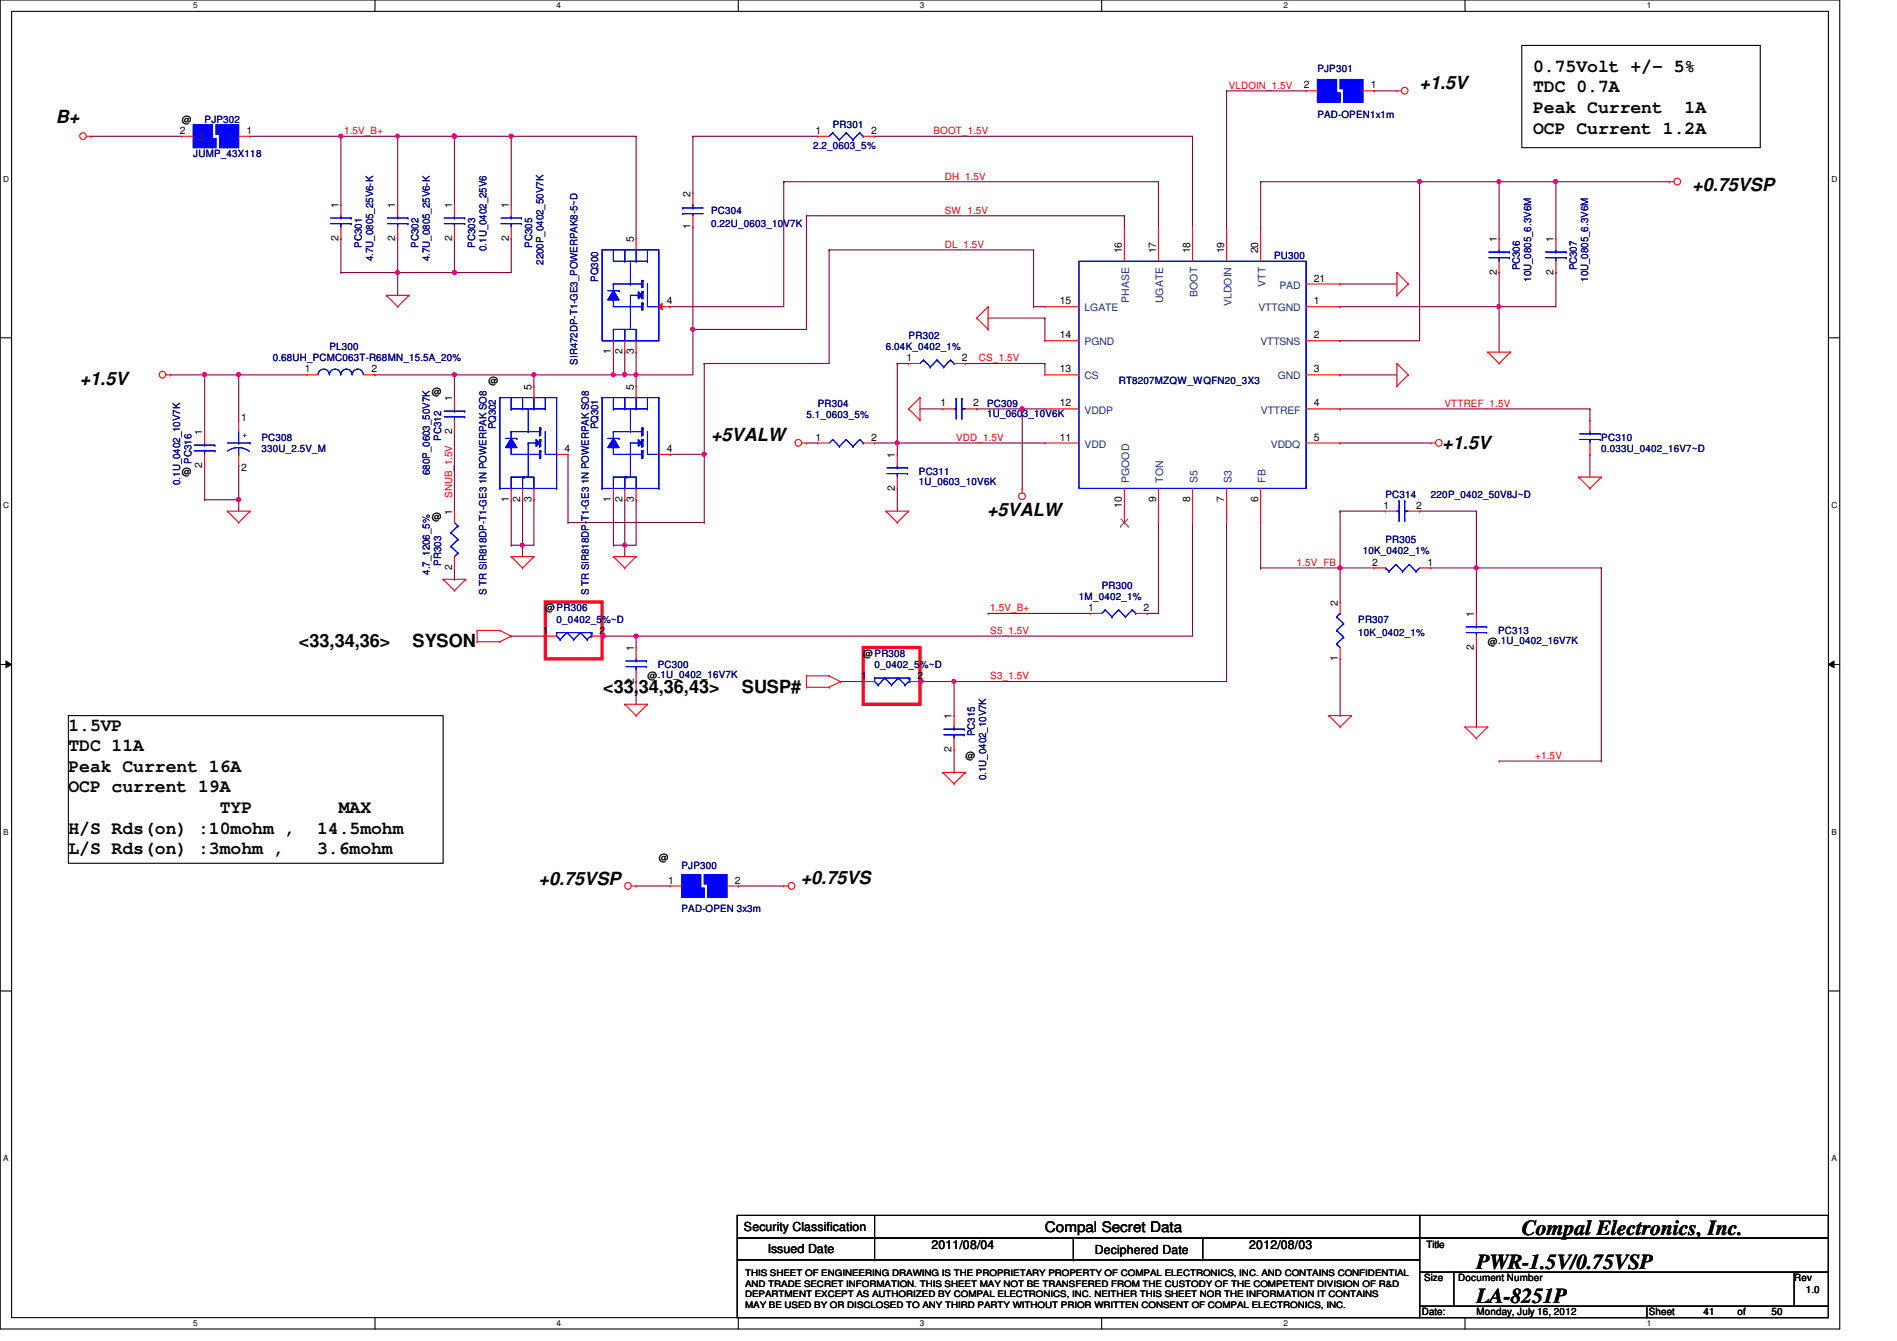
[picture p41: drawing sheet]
<svg xmlns="http://www.w3.org/2000/svg" width="297mm" height="210mm" viewBox="0 0 297 210" stroke-linecap="round" stroke-linejoin="round" font-family="sans-serif">
<defs><g id="words">
<g font-size="3.3">
<text x="238.3" y="193.3">Compal Electronics, Inc.</text>
<text x="231.2" y="204">LA-8251P</text>
<text x="231.2" y="198.6">PWR-1.5V/0.75VSP</text>
</g>
<g font-size="2.8">
<text x="240.1" y="11.3">0.75Volt +/- 5%</text>
<text x="222.3" y="14">+1.5V</text>
<text x="240.1" y="14.5">TDC 0.7A</text>
<text x="240.1" y="17.7">Peak Current</text>
<text x="263.8" y="17.7">1A</text>
<text x="8.8" y="19.3">B+</text>
<text x="240.1" y="20.9">OCP Current 1.2A</text>
<text x="265" y="30">+0.75VSP</text>
<text x="12.5" y="60.2">+1.5V</text>
<text x="111.3" y="69.1">+5VALW</text>
<text x="225.8" y="70.3">+1.5V</text>
<text x="154.6" y="80.8">+5VALW</text>
<text x="46.8" y="101.3">&lt;33,34,36&gt;</text>
<text x="64.6" y="101.3">SYSON</text>
<text x="94.4" y="108.4">&lt;33,34,36,43&gt;</text>
<text x="116.2" y="108.4">SUSP#</text>
<text x="10.7" y="114.4">1.5VP</text>
<text x="10.7" y="117.6">TDC 11A</text>
<text x="10.7" y="120.8">Peak Current 16A</text>
<text x="10.7" y="124">OCP current 19A</text>
<text x="10.7" y="130.5">H/S Rds(on) :10mohm ,</text>
<text x="34.4" y="127.3">TYP</text>
<text x="49.7" y="130.5">14.5mohm</text>
<text x="53" y="127.3">MAX</text>
<text x="10.7" y="133.7">L/S Rds(on) :3mohm ,</text>
<text x="49.7" y="133.7">3.6mohm</text>
<text x="84.3" y="138.6">+0.75VSP</text>
<text x="125.4" y="138.4">+0.75VS</text>
</g>
<text font-size="2.3" x="163.6" y="192.9">Compal Secret Data</text>
<g font-size="1.9">
<text x="116.5" y="192.7">Security Classification</text>
<text x="120.2" y="196.1">Issued Date</text>
<text x="145.8" y="195.6">2011/08/04</text>
<text x="171.4" y="196.3">Deciphered Date</text>
<text x="195.6" y="195.6">2012/08/03</text>
</g>
<g font-size="1.6" fill="#000080">
<text x="206.3" y="11.2">PJP301</text>
<text x="32" y="19.2">PJP302</text>
<text x="127.3" y="23.3">2.2_0603_5%</text>
<text x="130.4" y="20.1">PR301</text>
<text x="206.3" y="18.5">PAD-OPEN1x1m</text>
<text x="30.3" y="24.6">JUMP_43X118</text>
<text x="111.3" y="33.4">PC304</text>
<text x="111.3" y="35.6">0.22U_0603_10V7K</text>
<text x="56.6" y="38.8" transform="rotate(-90 56.6 38.8)">PC301</text>
<text x="58.4" y="40.9" transform="rotate(-90 58.4 40.9)">4.7U_0805_25V6-K</text>
<text x="65.5" y="38.8" transform="rotate(-90 65.5 38.8)">PC302</text>
<text x="67.3" y="40.9" transform="rotate(-90 67.3 40.9)">4.7U_0805_25V6-K</text>
<text x="74.4" y="38.8" transform="rotate(-90 74.4 38.8)">PC303</text>
<text x="76.2" y="39.3" transform="rotate(-90 76.2 39.3)">0.1U_0402_25V6</text>
<text x="83.3" y="38.8" transform="rotate(-90 83.3 38.8)">PC305</text>
<text x="85.1" y="41.4" transform="rotate(-90 85.1 41.4)">2200P_0402_50V7K</text>
<text x="199.5" y="40.6">PU300</text>
<text x="93.6" y="44.1" transform="rotate(-90 93.6 44.1)">PQ300</text>
<text x="238" y="42.3" transform="rotate(-90 238 42.3)">PC306</text>
<text x="239.8" y="44.1" transform="rotate(-90 239.8 44.1)">10U_0805_6.3V6M</text>
<text x="246.9" y="42.3" transform="rotate(-90 246.9 42.3)">PC307</text>
<text x="248.7" y="44.1" transform="rotate(-90 248.7 44.1)">10U_0805_6.3V6M</text>
<text x="142.3" y="53">PR302</text>
<text x="42.7" y="56.6">0.68UH_PCMC063T-R68MN_15.5A_20%</text>
<text x="51.6" y="54.8">PL300</text>
<text x="90.4" y="57.1" transform="rotate(-90 90.4 57.1)">SIR472DP-T1-GE3_POWERPAK8-5~D</text>
<text x="138.7" y="54.8">6.04K_0402_1%</text>
<text x="126.3" y="65.4">5.1_0603_5%</text>
<text x="128.1" y="63.7">PR304</text>
<text x="154.6" y="63.7">PC309</text>
<text x="154.6" y="65.3">1U_0603_10V6K</text>
<text x="175.2" y="60.1">RT8207MZQW_WQFN20_3X3</text>
<text x="40.9" y="69">PC308</text>
<text x="40.9" y="70.8">330U_2.5V_M</text>
<text x="69.1" y="69" transform="rotate(-90 69.1 69)">PC312</text>
<text x="77.6" y="67.2" transform="rotate(-90 77.6 67.2)">PQ302</text>
<text x="93.6" y="67.2" transform="rotate(-90 93.6 67.2)">PQ301</text>
<text x="250.7" y="69">PC310</text>
<text x="250.7" y="70.8">0.033U_0402_16V7~D</text>
<text x="28.2" y="75.9" transform="rotate(-90 28.2 75.9)">0.1U_0402_10V7K</text>
<text x="30" y="72.6" transform="rotate(-90 30 72.6)">PC316</text>
<text x="67.3" y="74.3" transform="rotate(-90 67.3 74.3)">680P_0603_50V7K</text>
<text x="143.9" y="74.3">PC311</text>
<text x="143.9" y="75.9">1U_0603_10V6K</text>
<text x="217" y="77.9">PC314</text>
<text x="224.1" y="77.9">220P_0402_50V8J~D</text>
<text x="67.3" y="90" transform="rotate(-90 67.3 90)">4.7_1206_5%</text>
<text x="69.1" y="88.6" transform="rotate(-90 69.1 88.6)">PR303</text>
<text x="213.4" y="86.8">10K_0402_1%</text>
<text x="217" y="85">PR305</text>
<text x="76.2" y="93.2" transform="rotate(-90 76.2 93.2)">S TR SIR818DP-T1-GE3 1N POWERPAK SO8</text>
<text x="92.2" y="93.2" transform="rotate(-90 92.2 93.2)">S TR SIR818DP-T1-GE3 1N POWERPAK SO8</text>
<text x="168.9" y="93.9">1M_0402_1%</text>
<text x="172.5" y="92.1">PR300</text>
<text x="87.2" y="97.5">0_0402_5%~D</text>
<text x="212.7" y="97.5">PR307</text>
<text x="212.7" y="99.6">10K_0402_1%</text>
<text x="234.6" y="99.2">PC313</text>
<text x="103" y="104.6">PC300</text>
<text x="136.9" y="104.6">0_0402_5%~D</text>
<text x="152.7" y="115.2" transform="rotate(-90 152.7 115.2)">PC315</text>
<text x="154.4" y="122.1" transform="rotate(-90 154.4 122.1)">0.1U_0402_10V7K</text>
<text x="106.7" y="136">PJP300</text>
<text x="106.7" y="142.8">PAD-OPEN 3x3m</text>
</g>
<g font-size="1.6" fill="#f00">
<text x="192.4" y="13.9">VLDOIN_1.5V</text>
<text x="53.9" y="21">1.5V_B+</text>
<text x="146.2" y="21">BOOT_1.5V</text>
<text x="148" y="28.1">DH_1.5V</text>
<text x="148" y="33.4">SW_1.5V</text>
<text x="148" y="38.8">DL_1.5V</text>
<text x="153.3" y="56.6">CS_1.5V</text>
<text x="226.2" y="63.7">VTTREF_1.5V</text>
<text x="149.7" y="69">VDD_1.5V</text>
<text x="70.8" y="77.9" transform="rotate(-90 70.8 77.9)">SNUB_1.5V</text>
<text x="203.1" y="88.6">1.5V_FB</text>
<text x="155.1" y="95.7">1.5V_B+</text>
<text x="155.1" y="99.2">S5_1.5V</text>
<text x="155.1" y="106.3">S3_1.5V</text>
<text x="240.4" y="118.8">+1.5V</text>
</g>
<g font-size="1.6">
<text x="204.2" y="13.8">2</text>
<text x="214.6" y="13.8">1</text>
<text x="28.1" y="21">2</text>
<text x="28.5" y="19.2">@</text>
<text x="38.6" y="21">1</text>
<text x="127.7" y="21">1</text>
<text x="136.4" y="21">2</text>
<text x="53" y="32.6" transform="rotate(-90 53 32.6)">1</text>
<text x="61.9" y="32.6" transform="rotate(-90 61.9 32.6)">1</text>
<text x="70.8" y="32.6" transform="rotate(-90 70.8 32.6)">1</text>
<text x="79.7" y="32.6" transform="rotate(-90 79.7 32.6)">1</text>
<text x="108.1" y="35.9" transform="rotate(-90 108.1 35.9)">1</text>
<text x="108.1" y="30.8" transform="rotate(-90 108.1 30.8)">2</text>
<text x="53" y="37.7" transform="rotate(-90 53 37.7)">2</text>
<text x="61.9" y="37.7" transform="rotate(-90 61.9 37.7)">2</text>
<text x="70.8" y="37.7" transform="rotate(-90 70.8 37.7)">2</text>
<text x="79.7" y="37.7" transform="rotate(-90 79.7 37.7)">2</text>
<text x="99.2" y="37.9" transform="rotate(-90 99.2 37.9)">5</text>
<text x="175.7" y="39.7" transform="rotate(-90 175.7 39.7)">16</text>
<text x="181" y="39.7" transform="rotate(-90 181 39.7)">17</text>
<text x="186.3" y="39.7" transform="rotate(-90 186.3 39.7)">18</text>
<text x="191.7" y="39.7" transform="rotate(-90 191.7 39.7)">19</text>
<text x="197" y="39.7" transform="rotate(-90 197 39.7)">20</text>
<text x="234.4" y="37.9" transform="rotate(-90 234.4 37.9)">1</text>
<text x="243.2" y="37.9" transform="rotate(-90 243.2 37.9)">1</text>
<text x="104.4" y="47.6">4</text>
<text x="165.9" y="47.6">15</text>
<text x="205.7" y="47.6">1</text>
<text x="205.7" y="44.1">21</text>
<text x="234.4" y="43" transform="rotate(-90 234.4 43)">2</text>
<text x="243.2" y="43" transform="rotate(-90 243.2 43)">2</text>
<text x="165.9" y="53">14</text>
<text x="205.7" y="53">2</text>
<text x="47.7" y="58.3">1</text>
<text x="58.2" y="58.3">2</text>
<text x="95.7" y="55.5" transform="rotate(-90 95.7 55.5)">1</text>
<text x="97.4" y="55.5" transform="rotate(-90 97.4 55.5)">2</text>
<text x="99.2" y="55.5" transform="rotate(-90 99.2 55.5)">3</text>
<text x="141.9" y="56.5">1</text>
<text x="150.6" y="56.5">2</text>
<text x="165.9" y="58.3">13</text>
<text x="205.7" y="58.3">3</text>
<text x="37.8" y="66">1</text>
<text x="67.6" y="61.9">@</text>
<text x="70.8" y="62.8" transform="rotate(-90 70.8 62.8)">1</text>
<text x="76.5" y="60.1">@</text>
<text x="83.2" y="61" transform="rotate(-90 83.2 61)">5</text>
<text x="99.2" y="61" transform="rotate(-90 99.2 61)">5</text>
<text x="147.3" y="63.6">1</text>
<text x="152.4" y="63.6">2</text>
<text x="165.9" y="63.6">12</text>
<text x="205.7" y="63.6">4</text>
<text x="31.7" y="68.1" transform="rotate(-90 31.7 68.1)">1</text>
<text x="70.8" y="67.9" transform="rotate(-90 70.8 67.9)">2</text>
<text x="88.4" y="70.7">4</text>
<text x="104.4" y="70.7">4</text>
<text x="127.7" y="69">1</text>
<text x="136.4" y="69">2</text>
<text x="140.1" y="71.7" transform="rotate(-90 140.1 71.7)">1</text>
<text x="165.9" y="69">11</text>
<text x="205.7" y="69">5</text>
<text x="28.5" y="74.3">@</text>
<text x="31.7" y="73.2" transform="rotate(-90 31.7 73.2)">2</text>
<text x="37.8" y="73.8">2</text>
<text x="140.1" y="76.8" transform="rotate(-90 140.1 76.8)">2</text>
<text x="67.6" y="81.4">@</text>
<text x="70.8" y="80.6" transform="rotate(-90 70.8 80.6)">1</text>
<text x="79.7" y="78.6" transform="rotate(-90 79.7 78.6)">1</text>
<text x="81.4" y="78.6" transform="rotate(-90 81.4 78.6)">2</text>
<text x="83.2" y="78.6" transform="rotate(-90 83.2 78.6)">3</text>
<text x="95.7" y="78.6" transform="rotate(-90 95.7 78.6)">1</text>
<text x="97.4" y="78.6" transform="rotate(-90 97.4 78.6)">2</text>
<text x="99.2" y="78.6" transform="rotate(-90 99.2 78.6)">3</text>
<text x="175.7" y="79.5" transform="rotate(-90 175.7 79.5)">10</text>
<text x="181" y="78.6" transform="rotate(-90 181 78.6)">9</text>
<text x="186.3" y="78.6" transform="rotate(-90 186.3 78.6)">8</text>
<text x="191.7" y="78.6" transform="rotate(-90 191.7 78.6)">7</text>
<text x="197" y="78.6" transform="rotate(-90 197 78.6)">6</text>
<text x="216.6" y="79.6">1</text>
<text x="221.7" y="79.6">2</text>
<text x="70.8" y="89.2" transform="rotate(-90 70.8 89.2)">2</text>
<text x="214.8" y="88.5">2</text>
<text x="223.5" y="88.5">1</text>
<text x="85.4" y="95.7">@PR306</text>
<text x="170.4" y="95.6">1</text>
<text x="179.1" y="95.6">2</text>
<text x="209.5" y="94.8" transform="rotate(-90 209.5 94.8)">2</text>
<text x="85" y="99.2">1</text>
<text x="93.9" y="99.2">2</text>
<text x="99.2" y="101.9" transform="rotate(-90 99.2 101.9)">1</text>
<text x="230.8" y="101.7" transform="rotate(-90 230.8 101.7)">2</text>
<text x="230.8" y="96.6" transform="rotate(-90 230.8 96.6)">1</text>
<text x="233" y="101">@.1U_0402_16V7K</text>
<text x="99.2" y="107" transform="rotate(-90 99.2 107)">2</text>
<text x="101.4" y="106.3">@.1U_0402_16V7K</text>
<text x="134.8" y="106.3">1</text>
<text x="135.2" y="102.8">@PR308</text>
<text x="143.7" y="106.3">2</text>
<text x="209.5" y="103.5" transform="rotate(-90 209.5 103.5)">1</text>
<text x="149" y="112.6" transform="rotate(-90 149 112.6)">1</text>
<text x="149" y="117.7" transform="rotate(-90 149 117.7)">2</text>
<text x="151.2" y="118.8">@</text>
<text x="103.2" y="134.8">@</text>
<text x="104.6" y="138.3">1</text>
<text x="115.1" y="138.3">2</text>
<text x="223.3" y="195.4">Title</text>
<text x="223" y="200.6">Size</text>
<text x="228.3" y="200.6">Document Number</text>
<text x="281" y="200.6">Rev</text>
<text x="282.7" y="202.4">1.0</text>
<text x="222.6" y="205.9">Date:</text>
<text x="231.2" y="205.9">Monday, July 16, 2012</text>
<text x="258.2" y="205.9">Sheet</text>
<text x="266.7" y="205.9">41</text>
<text x="272.1" y="205.9">of</text>
<text x="277.4" y="205.9">50</text>
</g>
<g font-size="1.6" fill="#004080">
<text x="31.2" y="22.1">2</text>
<text x="35.6" y="22.1">1</text>
<text x="176.8" y="47.4" transform="rotate(-90 176.8 47.4)">PHASE</text>
<text x="182.2" y="47.5" transform="rotate(-90 182.2 47.5)">UGATE</text>
<text x="187.5" y="46.4" transform="rotate(-90 187.5 46.4)">BOOT</text>
<text x="192.8" y="47.9" transform="rotate(-90 192.8 47.9)">VLDOIN</text>
<text x="198.2" y="44.9" transform="rotate(-90 198.2 44.9)">VTT</text>
<text x="200.4" y="45.2">PAD</text>
<text x="169.8" y="48.7">LGATE</text>
<text x="197.1" y="48.7">VTTGND</text>
<text x="169.8" y="54.1">PGND</text>
<text x="169.8" y="59.4">CS</text>
<text x="197.4" y="54.1">VTTSNS</text>
<text x="200.1" y="59.4">GND</text>
<text x="169.8" y="64.7">VDDP</text>
<text x="197.4" y="64.7">VTTREF</text>
<text x="169.8" y="70.1">VDD</text>
<text x="199" y="70.1">VDDQ</text>
<text x="176.8" y="75.6" transform="rotate(-90 176.8 75.6)">PGOOD</text>
<text x="182.2" y="75.6" transform="rotate(-90 182.2 75.6)">TON</text>
<text x="187.5" y="75.6" transform="rotate(-90 187.5 75.6)">S5</text>
<text x="192.8" y="75.6" transform="rotate(-90 192.8 75.6)">S3</text>
<text x="198.2" y="75.6" transform="rotate(-90 198.2 75.6)">FB</text>
</g>
<text font-size="1.6" fill="#00f" x="37.9" y="68.6">+</text>
<g font-size="1.4">
<text x="116.7" y="201.4">AND TRADE SECRET INFORMATION. THIS SHEET MAY NOT BE TRANSFERED FROM THE CUSTODY OF THE COMPETENT DIVISION OF R&amp;D</text>
<text x="116.7" y="203">DEPARTMENT EXCEPT AS AUTHORIZED BY COMPAL ELECTRONICS, INC. NEITHER THIS SHEET NOR THE INFORMATION IT CONTAINS</text>
<text x="116.7" y="199.7">THIS SHEET OF ENGINEERING DRAWING IS THE PROPRIETARY PROPERTY OF COMPAL ELECTRONICS, INC. AND CONTAINS CONFIDENTIAL</text>
<text x="116.7" y="204.7">MAY BE USED BY OR DISCLOSED TO ANY THIRD PARTY WITHOUT PRIOR WRITTEN CONSENT OF COMPAL ELECTRONICS, INC.</text>
</g>
<g font-size="1.3">
<text x="30.3" y="1.3">5</text>
<text x="87.2" y="1.3">4</text>
<text x="144.1" y="1.3">3</text>
<text x="201" y="1.3">2</text>
<text x="257.8" y="1.3">1</text>
<text x=".5" y="28.4">D</text>
<text x="286.8" y="28.4">D</text>
<text x=".5" y="79.5">C</text>
<text x="286.8" y="79.5">C</text>
<text x=".5" y="130.7">B</text>
<text x="286.8" y="130.7">B</text>
<text x=".5" y="181.8">A</text>
<text x="286.8" y="181.8">A</text>
<text x="30.3" y="207.6">5</text>
<text x="87.2" y="207.6">4</text>
<text x="144.1" y="207.6">3</text>
<text x="201" y="207.6">2</text>
<text x="257.8" y="207.6">1</text>
</g>
</g></defs>
<path d="M0 0h288.1v208h-288.1zM1.8 1.8h284.5v204.4h-284.5z" fill="none" stroke="#000" stroke-width=".17"/>
<g fill="#fff">
<path d="M30.3 .2h.6v1.4h-.6z"/>
<path d="M30.3 206.4h.6v1.4h-.6z"/>
</g>
<path d="M58.7 0v1.8M58.7 206.2v1.8" fill="none" stroke="#000" stroke-width=".17"/>
<g fill="#fff">
<path d="M87.2 .2h.6v1.4h-.6z"/>
<path d="M87.2 206.4h.6v1.4h-.6z"/>
</g>
<path d="M115.6 0v1.8M115.6 206.2v1.8" fill="none" stroke="#000" stroke-width=".17"/>
<g fill="#fff">
<path d="M144.1 .2h.6v1.4h-.6z"/>
<path d="M144.1 206.4h.6v1.4h-.6z"/>
</g>
<path d="M172.5 0v1.8M172.5 206.2v1.8" fill="none" stroke="#000" stroke-width=".17"/>
<g fill="#fff">
<path d="M201 .2h.6v1.4h-.6z"/>
<path d="M201 206.4h.6v1.4h-.6z"/>
</g>
<path d="M229.4 0v1.8M229.4 206.2v1.8" fill="none" stroke="#000" stroke-width=".17"/>
<g fill="#fff">
<path d="M257.8 .2h.7v1.4h-.7z"/>
<path d="M257.8 206.4h.7v1.4h-.7z"/>
<path d="M.5 27.3h.9v1.4h-.9z"/>
<path d="M286.8 27.3h.9v1.4h-.9z"/>
<path d="M.5 78.4h.9v1.4h-.9z"/>
<path d="M286.8 78.4h.9v1.4h-.9z"/>
</g>
<path d="M0 52.9h1.8M286.3 52.9h1.8" fill="none" stroke="#000" stroke-width=".17"/>
<g fill="#fff">
<path d="M.5 129.5h.8v1.4h-.8z"/>
<path d="M286.8 129.5h.8v1.4h-.8z"/>
</g>
<path d="M0 104h1.8M286.3 104h1.8" fill="none" stroke="#000" stroke-width=".17"/>
<path d="M.9 103.5l.9 .5-.9 .5zM286.3 104l.9-.5v1z" fill="#000"/>
<path d="M.9 103.5l.9 .5-.9 .5zM286.3 104l.9-.5v1z" fill="none" stroke="#000" stroke-width=".16"/>
<g fill="#fff">
<path d="M.5 180.6h.8v1.4h-.8z"/>
<path d="M286.8 180.6h.8v1.4h-.8z"/>
</g>
<path d="M238.3 7.1h37.3v16h-37.3zM10.7 112h58.7v23.1h-58.7zM0 155.1h1.8M286.3 155.1h1.8" fill="none" stroke="#000" stroke-width=".17"/>
<path d="M85.4 94.2h8.9v8.9h-8.9zM135.2 101.3h8.9v8.9h-8.9z" fill="none" stroke="#f00" stroke-width=".51"/>
<path d="M97.8 55.1h.1M97.8 58.7h.1M97.8 58.7h10.7M97.8 55.1v3.6M99.6 58.7h.1" fill="none" stroke="#800040" stroke-width=".17"/>
<circle cx="99.6" cy="58.6" r=".32" fill="#f0f"/>
<circle cx="99.6" cy="58.6" r=".32" fill="none" stroke="#f0f" stroke-width=".17"/>
<circle cx="97.8" cy="58.6" r=".32" fill="#f0f"/>
<circle cx="97.8" cy="58.6" r=".32" fill="none" stroke="#f0f" stroke-width=".17"/>
<path d="M181.4 28.4h.1M181.4 28.4v7.2M83.6 58.7h.1M96.1 55.1h.1M96.1 55.1v3.6h-12.5M99.6 58.7h.1M99.6 58.7v1.8" fill="none" stroke="#800040" stroke-width=".17"/>
<circle cx="96" cy="58.6" r=".32" fill="#f0f"/>
<circle cx="96" cy="58.6" r=".32" fill="none" stroke="#f0f" stroke-width=".17"/>
<circle cx="83.6" cy="58.6" r=".32" fill="#f0f"/>
<circle cx="83.6" cy="58.6" r=".32" fill="none" stroke="#f0f" stroke-width=".17"/>
<g fill="none" stroke="#800040" stroke-width=".17">
<path d="M192.1 14.2h.1M192.1 14.2v21.4M122.7 28.4h.1M122.7 28.4h58.7M122.7 28.4v19.6M176.1 33.8h.1M176.1 33.8v1.8M197.4 28.4h.1M197.4 28.4h24.9M96.1 58.7h.1M96.1 58.7h1.7M110.3 56.9h.1"/>
<path d="M110.3 56.9v14.2M154.7 49.8h.1M154.7 49.8h8.9M152.9 64h.1M152.9 64h7.2M149.4 106.7h.1M149.4 106.7h42.7"/>
</g>
<circle cx="149.4" cy="106.7" r=".32" fill="#f0f"/>
<circle cx="149.4" cy="106.7" r=".32" fill="none" stroke="#f0f" stroke-width=".17"/>
<g fill="none" stroke="#800040" stroke-width=".17">
<path d="M126.3 33.8h.1M126.3 33.8h49.8M126.3 33.8v17.8h-17.8M161.8 39.1h.1M161.8 39.1v8.9M197.4 28.4h.1M197.4 28.4v7.2M234.7 28.4h.1M234.7 28.4h8.9M243.6 28.4h.1M243.6 28.4v8.9M108.5 51.6h.1"/>
<path d="M140.5 56.9h.1M140.5 56.9v12.4M151.2 56.9h.1M151.2 56.9h12.4M234.7 48h.1M234.7 48v7.1M99.6 138.7h.1M99.6 138.7h5.3M115.6 138.7h.1M115.6 138.7h7.1"/>
</g>
<circle cx="234.7" cy="48" r=".32" fill="#f0f"/>
<circle cx="234.7" cy="48" r=".32" fill="none" stroke="#f0f" stroke-width=".17"/>
<path d="M80 21.3h.1M80 21.3v10.7M209.8 48h.1M209.8 48h33.8M234.7 42.7h.1M234.7 48h.1M234.7 42.7v5.3M136.9 69.3h.1M136.9 69.3h3.6" fill="none" stroke="#800040" stroke-width=".17"/>
<circle cx="80" cy="21.3" r=".32" fill="#f0f"/>
<circle cx="80" cy="21.3" r=".32" fill="none" stroke="#f0f" stroke-width=".17"/>
<path d="M71.2 21.3h.1M71.2 21.3h8.8" fill="none" stroke="#800040" stroke-width=".17"/>
<circle cx="71.1" cy="21.3" r=".32" fill="#f0f"/>
<circle cx="71.1" cy="21.3" r=".32" fill="none" stroke="#f0f" stroke-width=".17"/>
<path d="M62.3 21.3h.1M62.3 21.3v10.7M129.8 39.1h.1M129.8 39.1h32M129.8 39.1v17.8h-19.5M62.3 42.7h.1M62.3 42.7v3.5M104.9 48h.1M104.9 48h17.8M110.3 56.9h.1M96.1 78.2h.1M96.1 78.2v7.1" fill="none" stroke="#800040" stroke-width=".17"/>
<circle cx="62.2" cy="42.6" r=".32" fill="#f0f"/>
<circle cx="62.2" cy="42.6" r=".32" fill="none" stroke="#f0f" stroke-width=".17"/>
<path d="M53.4 21.3h.1M53.4 37.3h.1M53.4 21.3h17.8M53.4 21.3v10.7M53.4 37.3v5.4M62.3 37.3h.1M62.3 37.3v5.4h-8.9M71.2 21.3h.1M53.4 42.7h.1" fill="none" stroke="#800040" stroke-width=".17"/>
<circle cx="62.2" cy="21.3" r=".32" fill="#f0f"/>
<circle cx="62.2" cy="21.3" r=".32" fill="none" stroke="#f0f" stroke-width=".17"/>
<circle cx="71.1" cy="21.3" r=".32" fill="#f0f"/>
<circle cx="71.1" cy="21.3" r=".32" fill="none" stroke="#f0f" stroke-width=".17"/>
<path d="M37.4 58.7h.1M37.4 58.7h10.6" fill="none" stroke="#800040" stroke-width=".17"/>
<circle cx="37.4" cy="58.6" r=".32" fill="#f0f"/>
<circle cx="37.4" cy="58.6" r=".32" fill="none" stroke="#f0f" stroke-width=".17"/>
<g fill="none" stroke="#800040" stroke-width=".17">
<path d="M108.5 35.6h.1M108.5 21.3h.1M108.5 21.3v8.9M108.5 35.6v16M108.5 21.3h19.6M222.3 28.4h.1M222.3 28.4h12.4M32 58.7h.1M32 58.7h5.4M37.4 58.7h.1M37.4 58.7v7.1M140.5 56.9h.1"/>
<path d="M140.5 56.9h1.8M126.3 69.3h.1M126.3 69.3h1.8M140.5 69.3h.1M140.5 69.3v1.8M249 71.1h.1M249 64h.1M249 64v1.8M249 71.1v3.6"/>
</g>
<circle cx="234.7" cy="28.4" r=".32" fill="#f0f"/>
<circle cx="234.7" cy="28.4" r=".32" fill="none" stroke="#f0f" stroke-width=".17"/>
<path d="M243.6 28.4h.1M243.6 28.4h17.8" fill="none" stroke="#800040" stroke-width=".17"/>
<circle cx="243.6" cy="28.4" r=".32" fill="#f0f"/>
<circle cx="243.6" cy="28.4" r=".32" fill="none" stroke="#f0f" stroke-width=".17"/>
<path d="M234.7 28.4h.1M234.7 28.4v8.9M140.5 69.3h.1M140.5 69.3h23.1" fill="none" stroke="#800040" stroke-width=".17"/>
<circle cx="140.5" cy="69.3" r=".32" fill="#f0f"/>
<circle cx="140.5" cy="69.3" r=".32" fill="none" stroke="#f0f" stroke-width=".17"/>
<path d="M209.8 69.3h.1M209.8 69.3h14.3M80 99.6h.1M80 99.6h5.4M99.6 99.6h.1M99.6 99.6h87.1M99.6 99.6v1.7" fill="none" stroke="#800040" stroke-width=".17"/>
<circle cx="99.6" cy="99.5" r=".32" fill="#f0f"/>
<circle cx="99.6" cy="99.5" r=".32" fill="none" stroke="#f0f" stroke-width=".17"/>
<path d="M94.4 99.6h.1M94.4 99.6h5.2M99.6 106.7h.1M99.6 106.7v3.5" fill="none" stroke="#800040" stroke-width=".17"/>
<circle cx="94.4" cy="99.5" r=".33" fill="#f0f"/>
<circle cx="94.4" cy="99.5" r=".33" fill="none" stroke="#f0f" stroke-width=".17"/>
<path d="M71.2 21.3h.1M71.2 21.3v10.7M209.8 58.7h.1M209.8 58.7h8.9M186.7 81.8h.1M186.7 81.8v17.8M192.1 81.8h.1M192.1 81.8v24.9" fill="none" stroke="#800040" stroke-width=".17"/>
<circle cx="71.1" cy="21.3" r=".32" fill="#f0f"/>
<circle cx="71.1" cy="21.3" r=".32" fill="none" stroke="#f0f" stroke-width=".17"/>
<path d="M71.2 37.3h.1M71.2 37.3v5.4" fill="none" stroke="#800040" stroke-width=".17"/>
<circle cx="71.1" cy="42.6" r=".32" fill="#f0f"/>
<circle cx="71.1" cy="42.6" r=".32" fill="none" stroke="#f0f" stroke-width=".17"/>
<path d="M80 37.3h.1M80 37.3v5.4h-17.7M99.6 21.3h.1M99.6 21.3v16M222.3 28.4h.1M222.3 28.4v24.9h-12.5M62.3 42.7h.1M71.2 42.7h.1M209.8 53.3h.1M140.5 76.5h.1M140.5 76.5v3.5" fill="none" stroke="#800040" stroke-width=".17"/>
<circle cx="222.3" cy="28.4" r=".32" fill="#f0f"/>
<circle cx="222.3" cy="28.4" r=".32" fill="none" stroke="#f0f" stroke-width=".17"/>
<path d="M71.2 58.7h.1M71.2 58.7h12.4M96.1 85.3h.1M96.1 85.3h1.7" fill="none" stroke="#800040" stroke-width=".17"/>
<circle cx="71.1" cy="58.6" r=".32" fill="#f0f"/>
<circle cx="71.1" cy="58.6" r=".32" fill="none" stroke="#f0f" stroke-width=".17"/>
<path d="M97.8 78.2h.1M97.8 78.2v7.1M144.1 64h.1M144.1 64h3.5M209.8 64h.1M209.8 64h39.2" fill="none" stroke="#800040" stroke-width=".17"/>
<circle cx="97.8" cy="85.3" r=".32" fill="#f0f"/>
<circle cx="97.8" cy="85.3" r=".32" fill="none" stroke="#f0f" stroke-width=".17"/>
<path d="M99.6 78.2h.1M99.6 78.2v7.1h-1.8M160.1 64h.1M160.1 64h3.5M160.1 64v12.5M97.8 85.3h.1" fill="none" stroke="#800040" stroke-width=".17"/>
<circle cx="160" cy="64" r=".32" fill="#f0f"/>
<circle cx="160" cy="64" r=".32" fill="none" stroke="#f0f" stroke-width=".17"/>
<g fill="none" stroke="#800040" stroke-width=".17">
<path d="M108.5 51.6h.1M108.5 51.6v7.1M163.6 56.9h.1M163.6 56.9v1.8M209.8 44.4h.1M209.8 44.4h8.9M243.6 42.7h.1M243.6 42.7v5.3M71.2 67.6h.1M71.2 67.6v12.4M104.9 71.1h.1M104.9 71.1h5.4"/>
<path d="M97.8 85.3h.1M97.8 85.3v1.8M131.6 106.7h.1M131.6 106.7h3.6"/>
</g>
<circle cx="108.5" cy="51.5" r=".32" fill="#f0f"/>
<circle cx="108.5" cy="51.5" r=".32" fill="none" stroke="#f0f" stroke-width=".17"/>
<g fill="none" stroke="#800040" stroke-width=".17">
<path d="M14.3 21.3h.1M14.3 21.3h14.2M39.2 21.3h14.2M53.4 21.3h.1M136.9 21.3h.1M136.9 21.3h49.8M186.7 21.3h.1M186.7 21.3v14.3M99.6 55.1h.1M99.6 55.1v3.6M161.8 48h.1M161.8 48h1.8"/>
<path d="M163.6 49.8h.1M163.6 49.8v3.5M154.7 96h.1M154.7 96h16M179.6 96h.1M181.4 81.8h.1M181.4 81.8v14.2h-1.8"/>
</g>
<circle cx="53.4" cy="21.3" r=".32" fill="#f0f"/>
<circle cx="53.4" cy="21.3" r=".32" fill="none" stroke="#f0f" stroke-width=".17"/>
<path d="M37.4 78.2h.1M37.4 78.2v1.8" fill="none" stroke="#800040" stroke-width=".17"/>
<circle cx="37.4" cy="78.2" r=".32" fill="#f0f"/>
<circle cx="37.4" cy="78.2" r=".32" fill="none" stroke="#f0f" stroke-width=".17"/>
<path d="M197.4 88.9h.1M197.4 88.9h12.4M209.8 88.9h.1M209.8 88.9v5.3M231.2 88.9h.1M231.2 88.9v7.1M209.8 112h.1M209.8 103.1v8.9" fill="none" stroke="#800040" stroke-width=".17"/>
<circle cx="231.2" cy="88.9" r=".32" fill="#f0f"/>
<circle cx="231.2" cy="88.9" r=".32" fill="none" stroke="#f0f" stroke-width=".17"/>
<path d="M209.8 88.9h.1M209.8 88.9h5.4M231.2 88.9h19.5M250.7 88.9h.1M250.7 88.9v30.2M231.2 113.8h.1M231.2 101.3v12.5M234.7 119.1h.1M234.7 119.1h16M250.7 119.1h.1" fill="none" stroke="#800040" stroke-width=".17"/>
<circle cx="209.8" cy="88.9" r=".32" fill="#f0f"/>
<circle cx="209.8" cy="88.9" r=".32" fill="none" stroke="#f0f" stroke-width=".17"/>
<g fill="none" stroke="#800040" stroke-width=".17">
<path d="M192.1 14.2h.1M192.1 14.2h12.4M215.2 14.2h.1M215.2 14.2h3.5M80 21.3h.1M80 21.3h19.6M88.9 71.1v10.7M110.3 71.1h.1M110.3 71.1v10.7M88.9 81.8h.1M88.9 81.8h21.4M110.3 81.8h.1"/>
<path d="M197.4 88.9h.1M197.4 81.8v7.1M224.1 88.9h7.1M231.2 88.9h.1"/>
</g>
<circle cx="110.2" cy="71.1" r=".32" fill="#f0f"/>
<circle cx="110.2" cy="71.1" r=".32" fill="none" stroke="#f0f" stroke-width=".17"/>
<path d="M80 78.2h.1M80 78.2v7.1M81.8 78.2h.1M81.8 78.2v7.1h-1.8M80 85.3h.1" fill="none" stroke="#800040" stroke-width=".17"/>
<circle cx="81.8" cy="85.3" r=".32" fill="#f0f"/>
<circle cx="81.8" cy="85.3" r=".32" fill="none" stroke="#f0f" stroke-width=".17"/>
<g fill="none" stroke="#800040" stroke-width=".17">
<path d="M83.6 58.7h.1M83.6 58.7v1.8M83.6 78.2h.1M83.6 78.2v7.1h-1.8M81.8 85.3h.1M81.8 85.3v1.8M209.8 80h.1M209.8 80v8.9M209.8 80h7.2M222.3 80h.1M222.3 80h8.9M231.2 80h.1"/>
<path d="M231.2 80v8.9M144.2 106.7h.1M144.2 106.7h5.2M149.4 106.7h.1M149.4 106.7v5.3"/>
</g>
<circle cx="144.2" cy="106.7" r=".33" fill="#f0f"/>
<circle cx="144.2" cy="106.7" r=".33" fill="none" stroke="#f0f" stroke-width=".17"/>
<path d="M32 58.7h.1M32 58.7v8.9M149.4 117.3v3.6M149.4 120.9h.1" fill="none" stroke="#800040" stroke-width=".17"/>
<circle cx="32" cy="58.6" r=".32" fill="#f0f"/>
<circle cx="32" cy="58.6" r=".32" fill="none" stroke="#f0f" stroke-width=".17"/>
<g fill="none" stroke="#800040" stroke-width=".17">
<path d="M26.7 58.7h.1M26.7 58.7h5.3M58.7 58.7h.1M58.7 58.7h12.5M71.2 58.7h.1M71.2 58.7v3.5M32 78.2h.1M32 72.9v5.3M32 78.2h5.4M37.4 78.2h.1M37.4 72.9h.1M37.4 72.9v5.3"/>
<path d="M71.2 90.7h.1M71.2 88.9v1.8M94.3 99.6h.1M144.1 106.7h.1"/>
</g>
<g fill="none" stroke="#f00" stroke-width=".17">
<path d="M218.7 14.2h.1M218.7 14.2h.8M13.5 21.3h.8M14.3 21.3h.1M53.4 32h.1M53.4 37.3h.1M53.4 32v1.8M53.4 35.6v1.7M62.3 32h.1M62.3 37.3h.1M62.3 32v1.8M62.3 35.6v1.7"/>
<path d="M80 32h.1M80 37.3h.1M80 32v1.8M80 35.6v1.7M108.5 35.6h.1M108.5 30.2h.1M108.5 30.2v1.8M108.5 33.8v1.8M128.1 21.3h.1M128.1 21.3h1.7M135.2 21.3h1.7M136.9 21.3h.1"/>
<path d="M243.6 37.3h.1M243.6 37.3v1.8M261.4 28.4h.1M261.4 28.4h.7M26 58.7h.7M26.7 58.7h.1M60.5 46.2h.1M60.5 46.2h3.5M60.5 46.2l1.8 1.8M62.3 48h.1M64 46.2h.1M64 46.2l-1.7 1.8"/>
<path d="M142.3 56.9h.1M142.3 56.9h1.8M149.4 56.9h1.8M151.2 56.9h.1M152.9 49.8h.1M152.9 49.8l1.8 1.8M154.7 51.6h.1M154.7 48h.1M154.7 48v3.6M154.7 48l-1.8 1.8M218.7 56.9h.1M218.7 46.2h.1"/>
<path d="M218.7 42.7h.1M218.7 42.7v3.5M218.7 56.9v3.6M218.7 56.9l1.8 1.8M218.7 42.7l1.8 1.7M220.5 58.7h.1M220.5 44.4h.1M220.5 58.7l-1.8 1.8M220.5 44.4l-1.8 1.8M233 55.1h.1M233 55.1h3.5M233 55.1l1.7 1.8"/>
<path d="M234.7 56.9h.1M236.5 55.1h.1M236.5 55.1l-1.8 1.8M243.6 42.7h.1M243.6 40.9v1.8M32 67.6h.1M32 72.9h.1M32 67.6v1.7M32 71.1v1.8M71.2 62.2h.1M71.2 67.6h.1M71.2 62.2v1.8"/>
<path d="M71.2 65.8v1.8M125.6 69.3h.7M126.3 69.3h.1M128.1 69.3h.1M128.1 69.3h1.7M135.2 69.3h1.7M136.9 69.3h.1M140.5 71.1h.1M140.5 76.5h.1M140.5 71.1v1.8M140.5 74.7v1.8M142.3 64h.1"/>
<path d="M142.3 64l1.8 1.8M144.1 65.8h.1M144.1 62.2h.1M144.1 62.2v3.6M144.1 62.2l-1.8 1.8M160.1 76.5h.1M160.1 76.5v.7M218.7 60.5h.1M224.1 69.3h.1M224.1 69.3h.7M247.2 74.7h.1M247.2 74.7h3.5"/>
<path d="M247.2 74.7l1.8 1.8M249 76.5h.1M249 65.8h.1M249 71.1h.1M249 65.8v1.8M249 69.3v1.8M250.7 74.7h.1M250.7 74.7l-1.7 1.8M35.6 80h.1M35.6 80h3.6M35.6 80l1.8 1.8M37.4 81.8h.1"/>
<path d="M39.2 80h.1M39.2 80l-1.8 1.8M69.4 90.7h.1M69.4 90.7h3.5M69.4 90.7l1.8 1.8M71.2 92.5h.1M72.9 90.7h.1M72.9 90.7l-1.7 1.8M74.7 98.7h.1M74.7 98.7h3.6M74.7 98.7v1.8M78.3 98.7h.1"/>
<path d="M78.3 98.7l1.7 .9M80 99.6h.1M80 87.1h.1M80 99.6l-1.7 .9M80 87.1h3.6M80 87.1l1.8 1.8M81.8 88.9h.1M83.6 87.1h.1M83.6 87.1l-1.8 1.8M85.4 99.6h.1M85.4 99.6h1.8M92.7 99.6h1.7"/>
<path d="M94.4 99.6h.1M96.1 87.1h.1M96.1 87.1h3.5M96.1 87.1l1.7 1.8M97.8 88.9h.1M99.6 87.1h.1M99.6 87.1l-1.8 1.8M138.7 80h.1M138.7 80h3.6M138.7 80l1.8 1.8M140.5 81.8h.1M142.3 80h.1"/>
<path d="M142.3 80l-1.8 1.8M170.7 96h.1M170.7 96h1.8M177.8 96h1.8M179.6 96h.1M74.7 100.5h.1M74.7 100.5h3.6M78.3 100.5h.1M97.8 110.2h.1M97.8 110.2h3.6M97.8 110.2l1.8 1.8M99.6 112h.1"/>
<path d="M101.4 110.2h.1M101.4 110.2l-1.8 1.8M126.3 105.8h.1M126.3 107.6h.1M126.3 105.8h3.5M126.3 105.8v1.8M126.3 107.6h3.5M129.8 105.8h.1M129.8 107.6h.1M129.8 105.8l1.8 .9M131.6 106.7h.1M131.6 106.7l-1.8 .9"/>
<path d="M135.2 106.7h.1M135.2 106.7h1.7M142.4 106.7h1.8M144.2 106.7h.1M208.1 112h.1M208.1 112h3.5M208.1 112l1.7 1.8M209.8 113.8h.1M211.6 112h.1M211.6 112l-1.8 1.8M229.4 113.8h.1M229.4 113.8h3.6"/>
<path d="M229.4 113.8l1.8 1.8M231.2 115.6h.1M233 113.8h.1M233 113.8l-1.8 1.8M98.9 138.7h.7M99.6 138.7h.1M122.7 138.7h.1M122.7 138.7h.7M147.6 120.9h.1M147.6 120.9h3.6M147.6 120.9l1.8 1.8M149.4 122.7h.1"/>
<path d="M151.2 120.9h.1M151.2 120.9l-1.8 1.8"/>
<circle cx="219.9" cy="14.2" r=".52"/>
<circle cx="13" cy="21.3" r=".52"/>
<circle cx="262.6" cy="28.4" r=".52"/>
<circle cx="25.4" cy="58.6" r=".52"/>
<circle cx="125" cy="69.3" r=".52"/>
<circle cx="160" cy="77.7" r=".52"/>
<circle cx="225.3" cy="69.3" r=".52"/>
<circle cx="98.3" cy="138.7" r=".52"/>
<circle cx="123.9" cy="138.7" r=".52"/>
</g>
<g fill="none" stroke="#000" stroke-width=".17">
<path d="M115.4 190.2h106.9v3.6h-106.9zM115.4 193.8h106.9v3.4h-106.9zM115.4 197.2h106.9v9h-106.9zM136.9 193.8h.1M136.9 197.2h.1M136.9 190.2v7M168.1 197.2h.1M168.1 193.8v3.4M188.3 197.2h.1M188.3 193.8v3.4M222.3 190.2h64v3.6h-64zM222.3 193.8h64v5.3h-64z"/>
<path d="M222.3 199.1h5.3v5.4h-5.3zM227.6 199.1h53.4v5.4h-53.4zM281 199.1h5.3v5.4h-5.3zM222.3 204.5h35.5v1.7h-35.5zM257.8 204.5h28.5v1.7h-28.5z"/>
</g>
<g fill="none" stroke="#00f" stroke-width=".17">
<path d="M51.8 35h3.2M51.8 34.1h3.2M53.4 34.1h.1M53.4 35h.1M53.4 33.8v.3M53.4 35v.6M55 35h.1M55 34.1h.1M60.7 35h3.2M60.7 34.1h3.2M62.3 34.1h.1M62.3 35h.1"/>
<path d="M62.3 33.8v.3M62.3 35v.6M63.9 35h.1M63.9 34.1h.1M78.4 35h3.3M78.4 34.1h3.3M80 34.1h.1M80 35h.1M80 33.8v.3M80 35v.6M81.7 35h.1M81.7 34.1h.1"/>
<path d="M106.9 32.6h.1M106.9 33.4h.1M106.9 32.6h3.2M106.9 33.4h3.2M108.5 33.4h.1M108.5 32.6h.1M108.5 32v.6M108.5 33.4v.4M130.4 20.8h.1M130.4 20.8l-.6 .5M130.4 20.8l1 1.1M131.4 21.9h.1"/>
<path d="M132.5 20.8h.1M132.5 20.8l-1.1 1.1M132.5 20.8l1.1 1.1M133.6 21.9h.1M134.6 20.8h.1M134.6 20.8l-1 1.1M134.6 20.8l.6 .5M135.2 21.3h.1M242 39.5h3.2M243.6 39.5h.1M243.6 39.1v.4M245.2 39.5h.1"/>
<path d="M144.6 56.3h.1M144.6 56.3l-.5 .6M144.6 56.3l1.1 1.1M145.7 57.4h.1M146.7 56.3h.1M146.7 56.3l-1 1.1M146.7 56.3l1.1 1.1M147.8 57.4h.1M148.8 56.3h.1M148.8 56.3l-1 1.1M148.8 56.3l.6 .6M149.4 56.9h.1"/>
<path d="M242 40.3h3.2M243.6 40.3h.1M243.6 40.3v.6M245.2 40.3h.1M30.4 70.6h3.3M30.4 69.7h3.3M32 69.7h.1M32 70.6h.1M32 69.3v.4M32 70.6v.5M33.7 70.6h.1M33.7 69.7h.1"/>
<path d="M69.5 65.2h3.3M69.5 64.3h3.3M71.2 64.3h.1M71.2 65.2h.1M71.2 64v.3M71.2 65.2v.6M72.8 65.2h.1M72.8 64.3h.1M130.4 68.8h.1M130.4 68.8l-.6 .5M130.4 68.8l1 1.1M131.4 69.9h.1"/>
<path d="M132.5 68.8h.1M132.5 68.8l-1.1 1.1M132.5 68.8l1.1 1.1M133.6 69.9h.1M134.6 68.8h.1M134.6 68.8l-1 1.1M134.6 68.8l.6 .5M135.2 69.3h.1M138.9 74.1h3.2M138.9 73.2h3.2M140.5 73.2h.1M140.5 74.1h.1"/>
<path d="M140.5 72.9v.3M140.5 74.1v.6M142.1 74.1h.1M142.1 73.2h.1M247.3 68.8h3.3M247.3 67.9h3.3M249 67.9h.1M249 68.8h.1M249 67.6v.3M249 68.8v.5M250.6 68.8h.1M250.6 67.9h.1"/>
<path d="M87.2 99h.1M87.2 99v.6l.5 .5M87.2 99h5.3M88.8 99h.1M88.8 99l-1.1 1.1M88.8 99l1 1.1M90.9 99h.1M90.9 99l-1.1 1.1M90.9 99l1 1.1M92.5 99.6h.1M92.5 99h.1M92.5 99.6l-.6 .5"/>
<path d="M92.7 99h.1M92.7 99v.7M173.1 95.5h.1M173.1 95.5l-.6 .5M173.1 95.5l1 1.1M174.1 96.6h.1M175.2 95.5h.1M175.2 95.5l-1.1 1.1M175.2 95.5l1 1.1M176.2 96.6h.1M177.3 95.5h.1M177.3 95.5l-1.1 1.1"/>
<path d="M177.3 95.5l.5 .5M177.8 96h.1M87.7 100.1h.1M89.8 100.1h.1M91.9 100.1h.1M136.9 106.1h.1M136.9 106.1v.6l.6 .5M136.9 106.1h5.4M137.5 107.2h.1M138.6 106.1h.1M138.6 106.1l-1.1 1.1M138.6 106.1l1 1.1"/>
<path d="M139.6 107.2h.1M140.7 106.1h.1M140.7 106.1l-1.1 1.1M140.7 106.1l1 1.1M141.7 107.2h.1M142.3 106.7h.1M142.3 106.1h.1M142.3 106.7l-.6 .5M142.4 106.1h.1M142.4 106.1v.7"/>
</g>
<path d="M96.1 68.6l.8 1.5h-1.7z" fill="#00f"/>
<path d="M96.1 68.6l.8 1.5h-1.7z" fill="none" stroke="#00f" stroke-width=".17"/>
<path d="M99.9 68.8l.6 .5-.6 .6z" fill="#00f"/>
<g fill="none" stroke="#00f" stroke-width=".17">
<path d="M94.3 76.5h.1M94.3 62.2h.1M94.3 76.5h8.9M94.3 62.2v14.3M94.3 62.2h8.9M95.2 68.6h1.7M96.1 70.1h.1M96.1 67.6h.1M96.1 74.7h.1M96.1 76.5h.1M96.1 64h.1M96.1 62.2v1.8"/>
<path d="M96.1 67.6v1M96.1 70.1v1h4.4M96.1 74.7v1.8M96.1 74.7h3.5v1.8M96.1 67.6h4.4M96.1 64h5.3M96.9 68.6h.1M97.8 76.5h.1M97.8 74.7h.1M97.8 64h.1M97.8 62.2v1.8M97.8 74.7v1.8"/>
<path d="M98 74.7h.1M98.2 74.7h.1M98.7 67.6h.1M98.7 71.1h.1M98.7 69.3h.1M98.7 69.3h1.2M98.7 64v3.6M98.7 69.3v5.4M99.6 64h.1M99.6 76.5h.1M99.6 62.2v1.8M99.9 68.8l.6 .5-.6 .6z"/>
<path d="M99.9 69.3h.1M100.5 71.7h.1M100.5 70.6h.1M100.5 69.9h.1M100.5 68.8h.1M100.5 68.1h.1M100.5 67h.1M100.5 71.1h.1M100.5 67v1.1M100.5 68.8v1.1M100.5 70.6v1.1M100.5 70.6h.2"/>
<path d="M100.5 68.8h.2M100.5 67h.2M100.7 70.6h.1M100.7 68.8h.1M100.7 67h.1M100.7 67v1.1h-.2M100.7 68.8v1.1h-.2M100.7 70.6v1.1h-.2M101.4 67.6h.1M101.4 64h.1M101.4 62.2v1.8M101.4 67.6v3.5h1.8"/>
<path d="M103.2 62.2h.1M103.2 76.5h.1M103.2 71.1h.1M103.2 62.2v14.3"/>
</g>
<path d="M96.1 68.6l.8 1.5h-1.7z" fill="#00f"/>
<path d="M96.1 68.6l.8 1.5h-1.7z" fill="none" stroke="#00f" stroke-width=".17"/>
<path d="M99.9 68.8l.6 .5-.6 .6z" fill="#00f"/>
<g fill="none" stroke="#00f" stroke-width=".17">
<path d="M35.6 69.3h3.6M37.4 69.3h.1M37.4 70.1l.7 .1 1 .5M37.4 70.1l-1.1 .2-.7 .3M37.4 71.1h.1M37.4 67.6v1.7M37.4 70.1v1M39.2 69.3h.1M94.3 76.5h.1M94.3 62.2h.1M94.3 76.5h8.9M94.3 62.2v14.3"/>
<path d="M94.3 62.2h8.9M95.2 68.6h1.7M96.1 70.1h.1M96.1 67.6h.1M96.1 74.7h.1M96.1 76.5h.1M96.1 64h.1M96.1 62.2v1.8M96.1 67.6v1M96.1 70.1v1h4.4M96.1 74.7v1.8M96.1 74.7h3.5v1.8"/>
<path d="M96.1 67.6h4.4M96.1 64h5.3M96.9 68.6h.1M97.8 76.5h.1M97.8 74.7h.1M97.8 64h.1M97.8 62.2v1.8M97.8 74.7v1.8M98 74.7h.1M98.2 74.7h.1M98.7 67.6h.1M98.7 71.1h.1"/>
<path d="M98.7 69.3h.1M98.7 69.3h1.2M98.7 64v3.6M98.7 69.3v5.4M99.6 64h.1M99.6 76.5h.1M99.6 62.2v1.8M99.9 68.8l.6 .5-.6 .6zM99.9 69.3h.1M100.5 71.7h.1M100.5 70.6h.1M100.5 69.9h.1"/>
<path d="M100.5 68.8h.1M100.5 68.1h.1M100.5 67h.1M100.5 71.1h.1M100.5 67v1.1M100.5 68.8v1.1M100.5 70.6v1.1M100.5 70.6h.2M100.5 68.8h.2M100.5 67h.2M100.7 70.6h.1M100.7 68.8h.1"/>
<path d="M100.7 67h.1M100.7 67v1.1h-.2M100.7 68.8v1.1h-.2M100.7 70.6v1.1h-.2M101.4 67.6h.1M101.4 64h.1M101.4 62.2v1.8M101.4 67.6v3.5h1.8M103.2 62.2h.1M103.2 76.5h.1M103.2 71.1h.1M103.2 62.2v14.3"/>
<path d="M149.4 64h.3M149.7 64h.1M149.7 62.4h.1M149.7 62.4v3.2M150.6 62.4h.1M150.6 64h.1M150.6 64h.6M150.6 62.4v3.2M147.8 115h3.2M147.8 114.1h3.2M149.4 114.1h.1M149.4 115h.1"/>
<path d="M149.4 113.8v.3M149.4 115v.6M151 115h.1M151 114.1h.1"/>
</g>
<g fill="none" stroke="#f00" stroke-width=".17">
<path d="M37.4 65.8h.1M37.4 72.9h.1M37.4 65.8v1.8M37.4 71.1v1.8M96.1 78.2h.1M96.1 76.5v1.7M97.8 78.2h.1M97.8 76.5v1.7M99.6 60.5h.1M99.6 78.2h.1M99.6 60.5v1.7M99.6 76.5v1.7"/>
<path d="M103.2 71.1h1.7M104.9 71.1h.1M147.6 64h.1M147.6 64h1.8M151.2 64h1.7M152.9 64h.1M149.4 112h.1M149.4 117.3h.1M149.4 112v1.8M149.4 115.6v1.7"/>
</g>
<path d="M35.6 19.6h1.8v3.5h-1.8z" fill-rule="evenodd" fill="#00f"/>
<path d="M35.6 19.6h1.8v3.5h-1.8z" fill="none" stroke="#00f" stroke-width=".17"/>
<path d="M34.4 19.6h1.2v3.5h-1.2z" fill-rule="evenodd" fill="#00f"/>
<path d="M34.4 19.6h1.2v3.5h-1.2z" fill="none" stroke="#00f" stroke-width=".17"/>
<path d="M33.8 19.6h.6v1.4h-.6z" fill-rule="evenodd" fill="#00f"/>
<path d="M33.8 19.6h.6v1.4h-.6z" fill="none" stroke="#00f" stroke-width=".17"/>
<path d="M33.3 21.7h.5v1.4h-.5z" fill-rule="evenodd" fill="#00f"/>
<path d="M33.3 21.7h.5v1.4h-.5z" fill="none" stroke="#00f" stroke-width=".17"/>
<path d="M32 19.6h1.3v3.5h-1.3z" fill-rule="evenodd" fill="#00f"/>
<path d="M32 19.6h1.3v3.5h-1.3z" fill="none" stroke="#00f" stroke-width=".17"/>
<path d="M30.3 19.6h1.7v3.5h-1.7z" fill-rule="evenodd" fill="#00f"/>
<path d="M30.3 19.6h1.7v3.5h-1.7z" fill="none" stroke="#00f" stroke-width=".17"/>
<path d="M35.6 19.6h1.8v3.5h-1.8z" fill-rule="evenodd" fill="#00f"/>
<path d="M35.6 19.6h1.8v3.5h-1.8z" fill="none" stroke="#00f" stroke-width=".17"/>
<path d="M34.4 19.6h1.2v3.5h-1.2z" fill-rule="evenodd" fill="#00f"/>
<path d="M34.4 19.6h1.2v3.5h-1.2z" fill="none" stroke="#00f" stroke-width=".17"/>
<path d="M33.8 19.6h.6v1.4h-.6z" fill-rule="evenodd" fill="#00f"/>
<path d="M33.8 19.6h.6v1.4h-.6z" fill="none" stroke="#00f" stroke-width=".17"/>
<path d="M33.3 21.7h.5v1.4h-.5z" fill-rule="evenodd" fill="#00f"/>
<path d="M33.3 21.7h.5v1.4h-.5z" fill="none" stroke="#00f" stroke-width=".17"/>
<path d="M32 19.6h1.3v3.5h-1.3z" fill-rule="evenodd" fill="#00f"/>
<path d="M32 19.6h1.3v3.5h-1.3z" fill="none" stroke="#00f" stroke-width=".17"/>
<path d="M30.3 19.6h1.7v3.5h-1.7z" fill-rule="evenodd" fill="#00f"/>
<path d="M30.3 19.6h1.7v3.5h-1.7zM168.9 40.9h35.6v35.6h-35.6zM229.6 99h3.2M229.6 98.1h3.2M231.2 98.1h.1M231.2 99h.1M231.2 97.8v.3M231.2 99v.6M232.8 99h.1M232.8 98.1h.1" fill="none" stroke="#00f" stroke-width=".17"/>
<g fill="none" stroke="#f00" stroke-width=".17">
<path d="M28.5 21.3h.1M28.5 21.3h1.8M37.4 21.3h1.8M39.2 21.3h.1M176.1 35.6h.1M176.1 35.6v5.3M181.4 35.6h.1M181.4 35.6v5.3M186.7 35.6h.1M186.7 35.6v5.3M192.1 35.6h.1M192.1 35.6v5.3"/>
<path d="M197.4 35.6h.1M197.4 35.6v5.3M163.6 53.3h.1M163.6 58.7h.1M163.6 48h.1M163.6 53.3h5.3M163.6 48h5.3M163.6 58.7h5.3M204.5 53.3h5.3M204.5 48h5.3M204.5 58.7h5.3M204.5 44.4h5.3"/>
<path d="M209.8 53.3h.1M209.8 48h.1M209.8 58.7h.1M209.8 44.4h.1M163.6 64h.1M163.6 69.3h.1M163.6 64h5.3M163.6 69.3h5.3M176.1 76.5v5.3M181.4 76.5v5.3M186.7 76.5v5.3M192.1 76.5v5.3"/>
<path d="M197.4 76.5v5.3M204.5 64h5.3M204.5 69.3h5.3M209.8 64h.1M209.8 69.3h.1M176.1 81.8h.1M181.4 81.8h.1M186.7 81.8h.1M192.1 81.8h.1M197.4 81.8h.1M231.2 96h.1M231.2 96v1.8"/>
<path d="M231.2 99.6v1.7M231.2 101.3h.1"/>
</g>
<path d="M175.5 82.4h.1M175.5 81.2l1.2 1.2M176.6 81.2l-1.1 1.2M176.7 82.4h.1" fill="none" stroke="#804000" stroke-width=".16"/>
<path d="M106.7 136.9h1.8v3.6h-1.8z" fill-rule="evenodd" fill="#00f"/>
<path d="M106.7 136.9h1.8v3.6h-1.8z" fill="none" stroke="#00f" stroke-width=".17"/>
<path d="M112.1 136.9h1.7v3.6h-1.7z" fill-rule="evenodd" fill="#00f"/>
<path d="M112.1 136.9h1.7v3.6h-1.7z" fill="none" stroke="#00f" stroke-width=".17"/>
<path d="M108.5 136.9h1.2v3.6h-1.2z" fill-rule="evenodd" fill="#00f"/>
<path d="M108.5 136.9h1.2v3.6h-1.2z" fill="none" stroke="#00f" stroke-width=".17"/>
<path d="M109.7 139h.6v1.5h-.6z" fill-rule="evenodd" fill="#00f"/>
<path d="M109.7 139h.6v1.5h-.6z" fill="none" stroke="#00f" stroke-width=".17"/>
<path d="M110.3 136.9h.5v1.4h-.5z" fill-rule="evenodd" fill="#00f"/>
<path d="M110.3 136.9h.5v1.4h-.5z" fill="none" stroke="#00f" stroke-width=".17"/>
<path d="M110.8 136.9h1.3v3.6h-1.3z" fill-rule="evenodd" fill="#00f"/>
<path d="M110.8 136.9h1.3v3.6h-1.3z" fill="none" stroke="#00f" stroke-width=".17"/>
<path d="M106.7 136.9h1.8v3.6h-1.8z" fill-rule="evenodd" fill="#00f"/>
<path d="M106.7 136.9h1.8v3.6h-1.8z" fill="none" stroke="#00f" stroke-width=".17"/>
<path d="M112.1 136.9h1.7v3.6h-1.7z" fill-rule="evenodd" fill="#00f"/>
<path d="M112.1 136.9h1.7v3.6h-1.7z" fill="none" stroke="#00f" stroke-width=".17"/>
<path d="M108.5 136.9h1.2v3.6h-1.2z" fill-rule="evenodd" fill="#00f"/>
<path d="M108.5 136.9h1.2v3.6h-1.2z" fill="none" stroke="#00f" stroke-width=".17"/>
<path d="M109.7 139h.6v1.5h-.6z" fill-rule="evenodd" fill="#00f"/>
<path d="M109.7 139h.6v1.5h-.6z" fill="none" stroke="#00f" stroke-width=".17"/>
<path d="M110.3 136.9h.5v1.4h-.5z" fill-rule="evenodd" fill="#00f"/>
<path d="M110.3 136.9h.5v1.4h-.5z" fill="none" stroke="#00f" stroke-width=".17"/>
<path d="M110.8 136.9h1.3v3.6h-1.3z" fill-rule="evenodd" fill="#00f"/>
<path d="M110.8 136.9h1.3v3.6h-1.3z" fill="none" stroke="#00f" stroke-width=".17"/>
<path d="M104.9 138.7h.1M104.9 138.7h1.8M113.8 138.7h1.8M115.6 138.7h.1" fill="none" stroke="#f00" stroke-width=".17"/>
<path d="M80 68.6l.9 1.5h-1.7z" fill="#00f"/>
<path d="M80 68.6l.9 1.5h-1.7z" fill="none" stroke="#00f" stroke-width=".17"/>
<path d="M83.9 68.8l.6 .5-.6 .6z" fill="#00f"/>
<g fill="none" stroke="#00f" stroke-width=".17">
<path d="M78.3 76.5h.1M78.3 62.2h.1M78.3 76.5h8.9M78.3 62.2v14.3M78.3 62.2h8.9M79.2 68.6h1.7M80 70.1h.1M80 67.6h.1M80 74.7h.1M80 76.5h.1M80 64h.1M80 62.2v1.8"/>
<path d="M80 67.6v1M80 70.1v1h4.5M80 74.7v1.8M80 74.7h3.6v1.8M80 67.6h4.5M80 64h5.4M80.9 68.6h.1M81.8 76.5h.1M81.8 74.7h.1M81.8 64h.1M81.8 62.2v1.8M81.8 74.7v1.8"/>
<path d="M82 74.7h.1M82.2 74.7h.1M82.7 67.6h.1M82.7 71.1h.1M82.7 69.3h.1M82.7 69.3h1.2M82.7 64v3.6M82.7 69.3v5.4M83.6 64h.1M83.6 76.5h.1M83.6 62.2v1.8M83.9 68.8l.6 .5-.6 .6z"/>
<path d="M83.9 69.3h.1M84.5 71.7h.1M84.5 70.6h.1M84.5 69.9h.1M84.5 68.8h.1M84.5 68.1h.1M84.5 67h.1M84.5 71.1h.1M84.5 67v1.1M84.5 68.8v1.1M84.5 70.6v1.1M84.5 70.6h.2"/>
<path d="M84.5 68.8h.2M84.5 67h.2M84.7 70.6h.1M84.7 68.8h.1M84.7 67h.1M84.7 67v1.1h-.2M84.7 68.8v1.1h-.2M84.7 70.6v1.1h-.2M85.4 67.6h.1M85.4 64h.1M85.4 62.2v1.8M85.4 67.6v3.5h1.8"/>
<path d="M87.2 62.2h.1M87.2 76.5h.1M87.2 71.1h.1M87.2 62.2v14.3"/>
</g>
<path d="M80 68.6l.9 1.5h-1.7z" fill="#00f"/>
<path d="M80 68.6l.9 1.5h-1.7z" fill="none" stroke="#00f" stroke-width=".17"/>
<path d="M83.9 68.8l.6 .5-.6 .6z" fill="#00f"/>
<g fill="none" stroke="#00f" stroke-width=".17">
<path d="M233.1 39.5h3.2M234.7 39.5h.1M234.7 39.1v.4M236.3 39.5h.1M233.1 40.3h3.2M234.7 40.3h.1M234.7 40.3v.6M236.3 40.3h.1M78.3 76.5h.1M78.3 62.2h.1M78.3 76.5h8.9M78.3 62.2v14.3"/>
<path d="M78.3 62.2h8.9M79.2 68.6h1.7M80 70.1h.1M80 67.6h.1M80 74.7h.1M80 76.5h.1M80 64h.1M80 62.2v1.8M80 67.6v1M80 70.1v1h4.5M80 74.7v1.8M80 74.7h3.6v1.8"/>
<path d="M80 67.6h4.5M80 64h5.4M80.9 68.6h.1M81.8 76.5h.1M81.8 74.7h.1M81.8 64h.1M81.8 62.2v1.8M81.8 74.7v1.8M82 74.7h.1M82.2 74.7h.1M82.7 67.6h.1M82.7 71.1h.1"/>
<path d="M82.7 69.3h.1M82.7 69.3h1.2M82.7 64v3.6M82.7 69.3v5.4M83.6 64h.1M83.6 76.5h.1M83.6 62.2v1.8M83.9 68.8l.6 .5-.6 .6zM83.9 69.3h.1M84.5 71.7h.1M84.5 70.6h.1M84.5 69.9h.1"/>
<path d="M84.5 68.8h.1M84.5 68.1h.1M84.5 67h.1M84.5 71.1h.1M84.5 67v1.1M84.5 68.8v1.1M84.5 70.6v1.1M84.5 70.6h.2M84.5 68.8h.2M84.5 67h.2M84.7 70.6h.1M84.7 68.8h.1"/>
<path d="M84.7 67h.1M84.7 67v1.1h-.2M84.7 68.8v1.1h-.2M84.7 70.6v1.1h-.2M85.4 67.6h.1M85.4 64h.1M85.4 62.2v1.8M85.4 67.6v3.5h1.8M87.2 62.2h.1M87.2 76.5h.1M87.2 71.1h.1M87.2 62.2v14.3"/>
<path d="M219.1 78.4h.1M219.1 78.4v3.2M220 78.4h.1M220 78.4v3.2M218.7 80h.4M219.1 80h.1M220 80h.1M220 80h.5"/>
</g>
<g fill="none" stroke="#f00" stroke-width=".17">
<path d="M234.7 37.3h.1M234.7 37.3v1.8M234.7 42.7h.1M234.7 40.9v1.8M80 78.2h.1M80 76.5v1.7M81.8 78.2h.1M81.8 76.5v1.7M83.6 60.5h.1M83.6 78.2h.1M83.6 60.5v1.7M83.6 76.5v1.7"/>
<path d="M87.2 71.1h1.7M88.9 71.1h.1M217 80h.1M217 80h1.7M220.5 80h1.8M222.3 80h.1"/>
</g>
<path d="M211.6 12.4h1.8v3.6h-1.8z" fill-rule="evenodd" fill="#00f"/>
<path d="M211.6 12.4h1.8v3.6h-1.8z" fill="none" stroke="#00f" stroke-width=".17"/>
<path d="M206.3 12.4h1.8v3.6h-1.8z" fill-rule="evenodd" fill="#00f"/>
<path d="M206.3 12.4h1.8v3.6h-1.8z" fill="none" stroke="#00f" stroke-width=".17"/>
<path d="M210.4 12.4h1.2v3.6h-1.2z" fill-rule="evenodd" fill="#00f"/>
<path d="M210.4 12.4h1.2v3.6h-1.2z" fill="none" stroke="#00f" stroke-width=".17"/>
<path d="M209.8 12.4h.6v1.5h-.6z" fill-rule="evenodd" fill="#00f"/>
<path d="M209.8 12.4h.6v1.5h-.6z" fill="none" stroke="#00f" stroke-width=".17"/>
<path d="M209.3 14.6h.5v1.4h-.5z" fill-rule="evenodd" fill="#00f"/>
<path d="M209.3 14.6h.5v1.4h-.5z" fill="none" stroke="#00f" stroke-width=".17"/>
<path d="M208.1 12.4h1.2v3.6h-1.2z" fill-rule="evenodd" fill="#00f"/>
<path d="M208.1 12.4h1.2v3.6h-1.2z" fill="none" stroke="#00f" stroke-width=".17"/>
<path d="M211.6 12.4h1.8v3.6h-1.8z" fill-rule="evenodd" fill="#00f"/>
<path d="M211.6 12.4h1.8v3.6h-1.8z" fill="none" stroke="#00f" stroke-width=".17"/>
<path d="M206.3 12.4h1.8v3.6h-1.8z" fill-rule="evenodd" fill="#00f"/>
<path d="M206.3 12.4h1.8v3.6h-1.8z" fill="none" stroke="#00f" stroke-width=".17"/>
<path d="M210.4 12.4h1.2v3.6h-1.2z" fill-rule="evenodd" fill="#00f"/>
<path d="M210.4 12.4h1.2v3.6h-1.2z" fill="none" stroke="#00f" stroke-width=".17"/>
<path d="M209.8 12.4h.6v1.5h-.6z" fill-rule="evenodd" fill="#00f"/>
<path d="M209.8 12.4h.6v1.5h-.6z" fill="none" stroke="#00f" stroke-width=".17"/>
<path d="M209.3 14.6h.5v1.4h-.5z" fill-rule="evenodd" fill="#00f"/>
<path d="M209.3 14.6h.5v1.4h-.5z" fill="none" stroke="#00f" stroke-width=".17"/>
<path d="M208.1 12.4h1.2v3.6h-1.2z" fill-rule="evenodd" fill="#00f"/>
<g fill="none" stroke="#00f" stroke-width=".17">
<path d="M208.1 12.4h1.2v3.6h-1.2zM96.1 39.1h.1M96.1 39.1v1.8h5.3M97.8 39.1v1.8M99.6 39.1v1.8M101.4 39.1v1.8M95.2 45.5h1.7M96.1 44.4h.1M96.1 46.9h.1M96.1 53.3h.1M96.1 44.4h4.4M96.1 44.4v1.1"/>
<path d="M96.1 46.9v1.1M96.1 51.6v1.7M96.9 45.5h.1M97.8 53.3h.1M97.8 40.9h.1M97.8 51.6v1.7M98.7 44.4h.1M98.7 48h.1M98.7 46.2h1.2M98.7 40.9v3.5M98.7 48v3.6M99.6 53.3h.1"/>
<path d="M99.6 40.9h.1M99.6 51.6v1.7M99.9 46.2h.1M100.5 43.9h.1M100.5 47.5h.1M100.5 45.7h.1M100.5 43.9v1.1M100.5 45.7v1.1M100.5 47.5v1.1M100.5 43.9h.2M100.5 47.5h.2M100.5 45.7h.2"/>
<path d="M100.7 43.9h.1M100.7 47.5h.1M100.7 45.7h.1M100.7 43.9v1.1M100.7 45.7v1.1M100.7 47.5v1.1M101.4 40.9h.1M101.4 44.4h.1M101.4 44.4v3.6h1.8M103.2 48h.1"/>
</g>
<path d="M204.5 14.2h.1M204.5 14.2h1.8M213.4 14.2h1.8M215.2 14.2h.1" fill="none" stroke="#f00" stroke-width=".17"/>
<path d="M96.1 45.5l.8 1.4h-1.7z" fill="#00f"/>
<path d="M96.1 45.5l.8 1.4h-1.7zM96.1 48h4.4M100.5 48h.1" fill="none" stroke="#00f" stroke-width=".17"/>
<path d="M99.9 45.7l.6 .5-.6 .6z" fill="#00f"/>
<g fill="none" stroke="#00f" stroke-width=".17">
<path d="M94.3 39.1h8.9v14.2h-8.9zM96.1 39.1h.1M96.1 39.1v1.8h5.3M97.8 39.1v1.8M99.6 39.1v1.8M101.4 39.1v1.8M95.2 45.5h1.7M96.1 51.6h.1M96.1 44.4h.1M96.1 46.9h.1M96.1 53.3h.1M96.1 51.6h3.5v1.7"/>
<path d="M96.1 44.4h4.4M96.1 44.4v1.1M96.1 46.9v1.1M96.1 51.6v1.7M96.9 45.5h.1M97.8 53.3h.1M97.8 40.9h.1M97.8 51.6v1.7M98.7 46.2h.1M98.7 44.4h.1M98.7 48h.1M98.7 40.9v3.5"/>
<path d="M98.7 46.2v5.4M98.7 46.2h1.2M99.6 53.3h.1M99.6 40.9h.1M99.9 45.7l.6 .5-.6 .6zM99.9 46.2h.1M100.5 43.9h.1M100.5 47.5h.1M100.5 45.7h.1M100.5 43.9v1.1M100.5 45.7v1.1M100.5 47.5v1.1"/>
<path d="M100.5 43.9h.2M100.5 47.5h.2M100.5 45.7h.2M100.7 43.9h.1M100.7 47.5h.1M100.7 45.7h.1M100.7 43.9v1.1M100.7 45.7v1.1M100.7 47.5v1.1M101.4 40.9h.1M101.4 44.4h.1M101.4 44.4v3.6h1.8"/>
<path d="M103.2 48h.1"/>
</g>
<path d="M96.1 45.5l.8 1.4h-1.7z" fill="#00f"/>
<path d="M96.1 45.5l.8 1.4h-1.7zM96.1 48h4.4M100.5 48h.1" fill="none" stroke="#00f" stroke-width=".17"/>
<path d="M99.9 45.7l.6 .5-.6 .6z" fill="#00f"/>
<path d="M94.3 39.1h8.9v14.2h-8.9zM96.1 51.6h.1M96.1 51.6h3.5M98.7 46.2h.1M98.7 46.2v1.8M99.9 45.7l.6 .5-.6 .6z" fill="none" stroke="#00f" stroke-width=".17"/>
<path d="M103.2 48l.5-.5v1z" fill="#f00"/>
<g fill="none" stroke="#f00" stroke-width=".17">
<path d="M71.2 32h.1M71.2 37.3h.1M71.2 32v1.8M71.2 35.6v1.7M99.6 37.3h.1M99.6 37.3v1.8M48 58.7h.1M48 58.7h1.8M56.9 58.7h1.8M58.7 58.7h.1M96.1 55.1h.1M96.1 53.3v1.8"/>
<path d="M97.8 55.1h.1M97.8 53.3v1.8M99.6 55.1h.1M99.6 53.3v1.8M103.2 48l.5-.5v1zM103.2 48h1.7M104.9 48h.1M71.2 80h.1M71.2 88.9h.1M71.2 80v1.8M71.2 87.1v1.8M209.8 94.2h.1"/>
<path d="M209.8 94.2v1.8M215.2 88.9h.1M215.2 88.9h1.8M222.3 88.9h1.8M224.1 88.9h.1M99.6 101.3h.1M99.6 106.7h.1M99.6 101.3v1.8M99.6 104.9v1.8M209.8 103.1h.1M209.8 101.3v1.8"/>
</g>
<g fill="none" stroke="#00f" stroke-width=".17">
<path d="M69.5 35h3.3M69.5 34.1h3.3M71.2 34.1h.1M71.2 35h.1M71.2 33.8v.3M71.2 35v.6M72.8 35h.1M72.8 34.1h.1M49.8 58.7a.87 .87 0 0 1 .9-.9 .87 .87 0 0 1 .9 .9M51.6 58.7a.87 .87 0 0 1 .9-.9 .87 .87 0 0 1 .8 .9M53.4 58.7a.87 .87 0 0 1 .8-.9 .87 .87 0 0 1 .9 .9M55.2 58.7a.87 .87 0 0 1 .8-.9 .87 .87 0 0 1 .9 .9"/>
<path d="M70.6 83.4h.1M70.6 85.5h.1M70.6 83.4l1.1 1.1M70.6 85.5l1.1 1.1M71.2 87.1h.1M71.2 81.8l.5 .5M71.7 82.3h.1M71.7 84.5h.1M71.7 86.6h.1M71.7 82.3l-1.1 1.1M71.7 84.5l-1.1 1M71.7 86.6l-.5 .5"/>
<path d="M209.3 98.7h.1M209.3 96.6h.1M209.3 98.7l1.1 1M209.3 96.6l1.1 1M209.8 96h.1M209.8 96l-.5 .6M210.4 99.7h.1M210.4 97.6h.1M210.4 99.7l-1.1 1.1M210.4 97.6l-1.1 1.1M217 88.9h.1M217 88.9l.5 .6"/>
<path d="M217.5 89.5h.1M218.6 88.3h.1M218.6 88.3l1 1.2M218.6 88.3l-1.1 1.2M219.6 89.5h.1M220.7 88.3h.1M220.7 88.3l1 1.2M220.7 88.3l-1.1 1.2M221.7 89.5h.1M222.3 88.9l-.6 .6M98 104.4h3.2M98 103.5h3.2"/>
<path d="M99.6 103.5h.1M99.6 104.4h.1M99.6 103.1v.4M99.6 104.4v.5M101.2 104.4h.1M101.2 103.5h.1M209.3 100.8h.1M209.3 100.8l.5 .5"/>
</g>
<circle cx="99.6" cy="58.6" r=".32" fill="#f0f"/>
<circle cx="99.6" cy="58.6" r=".32" fill="none" stroke="#f0f" stroke-width=".17"/>
<circle cx="97.8" cy="58.6" r=".32" fill="#f0f"/>
<circle cx="97.8" cy="58.6" r=".32" fill="none" stroke="#f0f" stroke-width=".17"/>
<circle cx="96" cy="58.6" r=".32" fill="#f0f"/>
<circle cx="96" cy="58.6" r=".32" fill="none" stroke="#f0f" stroke-width=".17"/>
<circle cx="83.6" cy="58.6" r=".32" fill="#f0f"/>
<circle cx="83.6" cy="58.6" r=".32" fill="none" stroke="#f0f" stroke-width=".17"/>
<circle cx="149.4" cy="106.7" r=".32" fill="#f0f"/>
<circle cx="149.4" cy="106.7" r=".32" fill="none" stroke="#f0f" stroke-width=".17"/>
<circle cx="234.7" cy="48" r=".32" fill="#f0f"/>
<circle cx="234.7" cy="48" r=".32" fill="none" stroke="#f0f" stroke-width=".17"/>
<circle cx="80" cy="21.3" r=".32" fill="#f0f"/>
<circle cx="80" cy="21.3" r=".32" fill="none" stroke="#f0f" stroke-width=".17"/>
<circle cx="71.1" cy="21.3" r=".32" fill="#f0f"/>
<circle cx="71.1" cy="21.3" r=".32" fill="none" stroke="#f0f" stroke-width=".17"/>
<circle cx="62.2" cy="42.6" r=".32" fill="#f0f"/>
<circle cx="62.2" cy="42.6" r=".32" fill="none" stroke="#f0f" stroke-width=".17"/>
<circle cx="62.2" cy="21.3" r=".32" fill="#f0f"/>
<circle cx="62.2" cy="21.3" r=".32" fill="none" stroke="#f0f" stroke-width=".17"/>
<circle cx="71.1" cy="21.3" r=".32" fill="#f0f"/>
<circle cx="71.1" cy="21.3" r=".32" fill="none" stroke="#f0f" stroke-width=".17"/>
<circle cx="37.4" cy="58.6" r=".32" fill="#f0f"/>
<circle cx="37.4" cy="58.6" r=".32" fill="none" stroke="#f0f" stroke-width=".17"/>
<circle cx="234.7" cy="28.4" r=".32" fill="#f0f"/>
<circle cx="234.7" cy="28.4" r=".32" fill="none" stroke="#f0f" stroke-width=".17"/>
<circle cx="243.6" cy="28.4" r=".32" fill="#f0f"/>
<circle cx="243.6" cy="28.4" r=".32" fill="none" stroke="#f0f" stroke-width=".17"/>
<circle cx="140.5" cy="69.3" r=".32" fill="#f0f"/>
<circle cx="140.5" cy="69.3" r=".32" fill="none" stroke="#f0f" stroke-width=".17"/>
<circle cx="99.6" cy="99.5" r=".32" fill="#f0f"/>
<circle cx="99.6" cy="99.5" r=".32" fill="none" stroke="#f0f" stroke-width=".17"/>
<circle cx="94.4" cy="99.5" r=".33" fill="#f0f"/>
<circle cx="94.4" cy="99.5" r=".33" fill="none" stroke="#f0f" stroke-width=".17"/>
<circle cx="71.1" cy="21.3" r=".32" fill="#f0f"/>
<circle cx="71.1" cy="21.3" r=".32" fill="none" stroke="#f0f" stroke-width=".17"/>
<circle cx="71.1" cy="42.6" r=".32" fill="#f0f"/>
<circle cx="71.1" cy="42.6" r=".32" fill="none" stroke="#f0f" stroke-width=".17"/>
<circle cx="222.3" cy="28.4" r=".32" fill="#f0f"/>
<circle cx="222.3" cy="28.4" r=".32" fill="none" stroke="#f0f" stroke-width=".17"/>
<circle cx="71.1" cy="58.6" r=".32" fill="#f0f"/>
<circle cx="71.1" cy="58.6" r=".32" fill="none" stroke="#f0f" stroke-width=".17"/>
<circle cx="97.8" cy="85.3" r=".32" fill="#f0f"/>
<circle cx="97.8" cy="85.3" r=".32" fill="none" stroke="#f0f" stroke-width=".17"/>
<circle cx="160" cy="64" r=".32" fill="#f0f"/>
<circle cx="160" cy="64" r=".32" fill="none" stroke="#f0f" stroke-width=".17"/>
<circle cx="108.5" cy="51.5" r=".32" fill="#f0f"/>
<circle cx="108.5" cy="51.5" r=".32" fill="none" stroke="#f0f" stroke-width=".17"/>
<circle cx="53.4" cy="21.3" r=".32" fill="#f0f"/>
<circle cx="53.4" cy="21.3" r=".32" fill="none" stroke="#f0f" stroke-width=".17"/>
<circle cx="37.4" cy="78.2" r=".32" fill="#f0f"/>
<circle cx="37.4" cy="78.2" r=".32" fill="none" stroke="#f0f" stroke-width=".17"/>
<circle cx="231.2" cy="88.9" r=".32" fill="#f0f"/>
<circle cx="231.2" cy="88.9" r=".32" fill="none" stroke="#f0f" stroke-width=".17"/>
<circle cx="209.8" cy="88.9" r=".32" fill="#f0f"/>
<circle cx="209.8" cy="88.9" r=".32" fill="none" stroke="#f0f" stroke-width=".17"/>
<circle cx="110.2" cy="71.1" r=".32" fill="#f0f"/>
<circle cx="110.2" cy="71.1" r=".32" fill="none" stroke="#f0f" stroke-width=".17"/>
<circle cx="81.8" cy="85.3" r=".32" fill="#f0f"/>
<circle cx="81.8" cy="85.3" r=".32" fill="none" stroke="#f0f" stroke-width=".17"/>
<circle cx="144.2" cy="106.7" r=".33" fill="#f0f"/>
<circle cx="144.2" cy="106.7" r=".33" fill="none" stroke="#f0f" stroke-width=".17"/>
<circle cx="32" cy="58.6" r=".32" fill="#f0f"/>
<circle cx="32" cy="58.6" r=".32" fill="none" stroke="#f0f" stroke-width=".17"/>
<use href="#words"/>
</svg>
